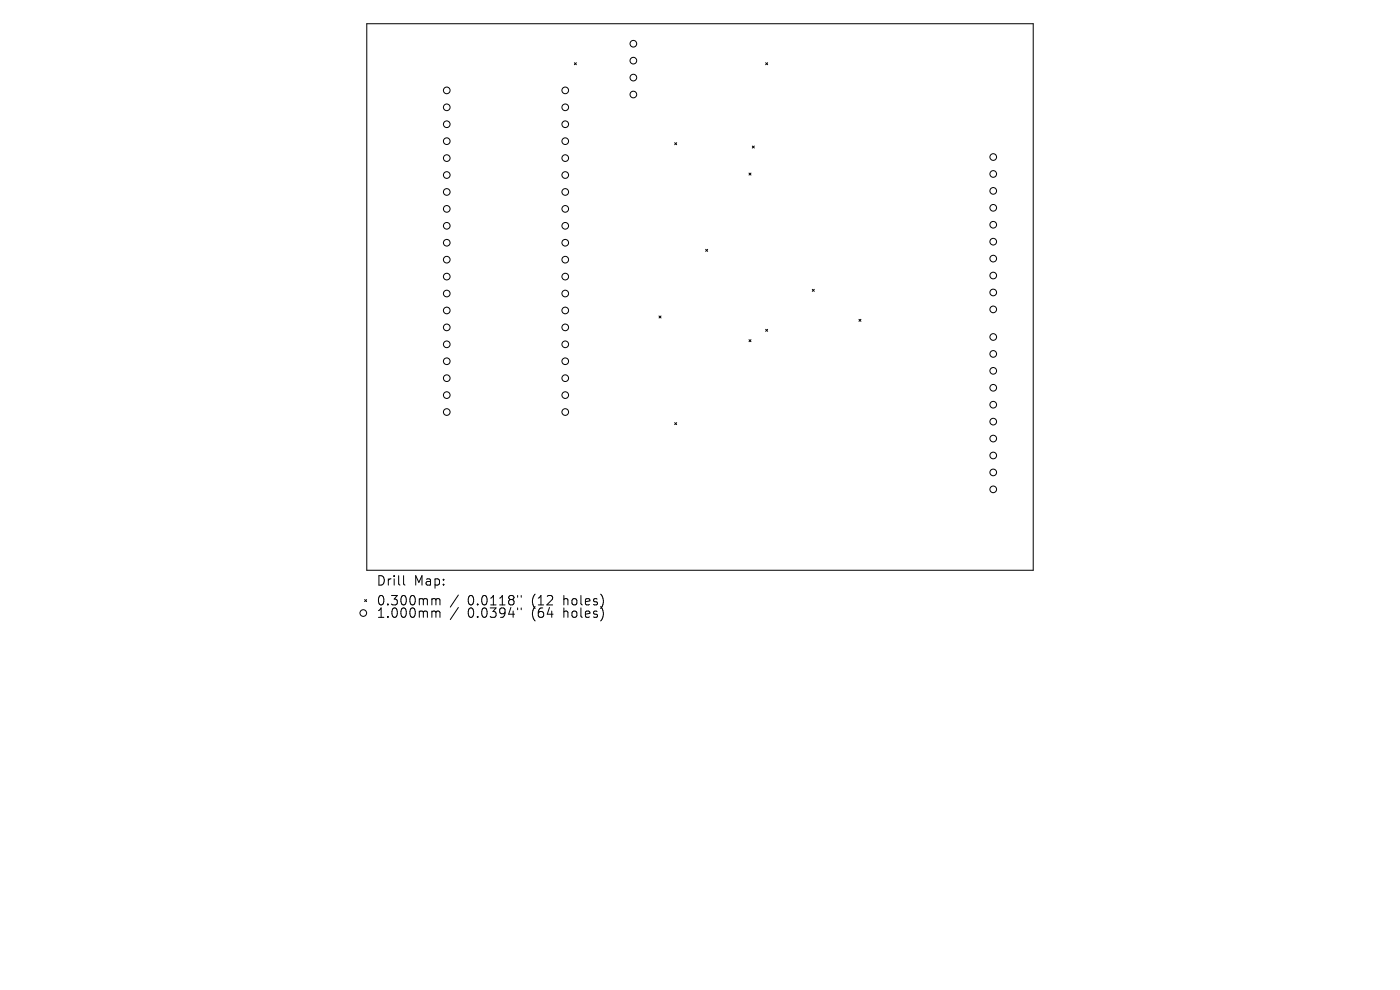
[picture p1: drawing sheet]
<svg xmlns="http://www.w3.org/2000/svg" width="297mm" height="210mm" viewBox="0 0 297 210" stroke-linecap="round" stroke-linejoin="round" font-family="sans-serif">
<defs><g id="words">
<g font-size="2.8">
<text x="79.8" y="124.5">Drill</text>
<text x="87.8" y="124.5">Map:</text>
<text x="79.8" y="128.7">0.300mm</text>
<text x="79.8" y="131.3">1.000mm</text>
<text x="99.2" y="128.7">0.0118&quot;</text>
<text x="99.2" y="131.3">0.0394&quot;</text>
<text x="112.9" y="128.7">(12</text>
<text x="112.9" y="131.3">(64</text>
<text x="119.8" y="128.7">holes)</text>
<text x="119.8" y="131.3">holes)</text>
</g>
</g></defs>
<g fill="none" stroke="#000" stroke-width=".21">
<path d="M77.8 5h141.4v116h-141.4zM121.9 13.3l.4 .4M122.3 13.3l-.4 .4M162.4 13.3l.5 .4M162.9 13.3l-.5 .4M143.1 30.3l.5 .4M143.6 30.3l-.5 .4M158.9 36.7l.4 .4M159.3 36.7l-.4 .4M159.6 31l.4 .4M160 31l-.4 .4M149.7 52.9l.4 .4"/>
<path d="M150.1 52.9l-.4 .4M139.8 67l.4 .5M140.2 67l-.4 .5M158.9 72.1l.4 .4M159.3 72.1l-.4 .4M162.4 69.9l.5 .4M162.9 69.9l-.5 .4M172.3 61.4l.4 .4M172.7 61.4l-.4 .4M182.2 67.7l.4 .5M182.6 67.7l-.4 .5M143.1 89.7l.5 .4"/>
<path d="M143.6 89.7l-.5 .4M77.4 127.2l.4 .4M77.8 127.2l-.4 .4M85.6 122.1v1.7l.3 .3M91.9 127l.5 .1 .1 .2M91.9 129.6h.3l.3 .3M92.5 127.3l.3-.3 .4 .1 .1 1.2M92.5 127.3v1M92.5 129.9v1.1M92.5 129.9l.3-.3 .4 .1 .1 1.3M97.2 126.2l-1.7 2.6M97.2 128.9l-1.7 2.5"/>
<path d="M109.8 126.3v.4M109.8 129v.3M110.6 126.3v.4M110.6 129v.3"/>
<circle cx="94.8" cy="19.2" r=".71"/>
<circle cx="119.9" cy="19.2" r=".71"/>
<circle cx="134.4" cy="9.3" r=".71"/>
<circle cx="134.4" cy="12.9" r=".71"/>
<circle cx="134.4" cy="16.5" r=".71"/>
<circle cx="94.8" cy="29.9" r=".71"/>
<circle cx="94.8" cy="22.8" r=".71"/>
<circle cx="94.8" cy="26.4" r=".71"/>
<circle cx="94.8" cy="37.1" r=".71"/>
<circle cx="94.8" cy="33.5" r=".71"/>
<circle cx="119.9" cy="29.9" r=".71"/>
<circle cx="119.9" cy="22.8" r=".71"/>
<circle cx="119.9" cy="37.1" r=".71"/>
<circle cx="119.9" cy="26.4" r=".71"/>
<circle cx="119.9" cy="33.5" r=".71"/>
<circle cx="134.4" cy="20.1" r=".71"/>
<circle cx="210.7" cy="36.9" r=".71"/>
<circle cx="210.7" cy="33.3" r=".71"/>
<circle cx="94.8" cy="51.5" r=".71"/>
<circle cx="94.8" cy="44.3" r=".71"/>
<circle cx="94.8" cy="58.7" r=".71"/>
<circle cx="94.8" cy="55.1" r=".71"/>
<circle cx="94.8" cy="40.7" r=".71"/>
<circle cx="94.8" cy="47.9" r=".71"/>
<circle cx="119.9" cy="51.5" r=".71"/>
<circle cx="119.9" cy="44.3" r=".71"/>
<circle cx="119.9" cy="58.7" r=".71"/>
<circle cx="119.9" cy="55.1" r=".71"/>
<circle cx="119.9" cy="40.7" r=".71"/>
<circle cx="119.9" cy="47.9" r=".71"/>
<circle cx="210.7" cy="44.1" r=".71"/>
<circle cx="210.7" cy="58.4" r=".71"/>
<circle cx="210.7" cy="51.3" r=".71"/>
<circle cx="210.7" cy="47.7" r=".71"/>
<circle cx="210.7" cy="40.5" r=".71"/>
<circle cx="210.7" cy="54.9" r=".71"/>
<circle cx="94.8" cy="65.9" r=".71"/>
<circle cx="94.8" cy="73" r=".71"/>
<circle cx="94.8" cy="69.4" r=".71"/>
<circle cx="94.8" cy="76.6" r=".71"/>
<circle cx="94.8" cy="62.3" r=".71"/>
<circle cx="119.9" cy="65.9" r=".71"/>
<circle cx="119.9" cy="73" r=".71"/>
<circle cx="119.9" cy="69.4" r=".71"/>
<circle cx="119.9" cy="76.6" r=".71"/>
<circle cx="119.9" cy="62.3" r=".71"/>
<circle cx="210.7" cy="75.1" r=".71"/>
<circle cx="210.7" cy="65.6" r=".71"/>
<circle cx="210.7" cy="78.7" r=".71"/>
<circle cx="210.7" cy="62" r=".71"/>
<circle cx="210.7" cy="71.5" r=".71"/>
<circle cx="94.8" cy="80.2" r=".71"/>
<circle cx="94.8" cy="87.4" r=".71"/>
<circle cx="94.8" cy="83.8" r=".71"/>
<circle cx="119.9" cy="80.2" r=".71"/>
<circle cx="119.9" cy="87.4" r=".71"/>
<circle cx="119.9" cy="83.8" r=".71"/>
<circle cx="210.7" cy="89.4" r=".71"/>
<circle cx="210.7" cy="82.3" r=".71"/>
<circle cx="210.7" cy="93" r=".71"/>
<circle cx="210.7" cy="96.6" r=".71"/>
<circle cx="210.7" cy="85.8" r=".71"/>
<circle cx="210.7" cy="103.8" r=".71"/>
<circle cx="210.7" cy="100.2" r=".71"/>
<circle cx="77.1" cy="130" r=".71"/>
</g>
<use href="#words"/>
</svg>
